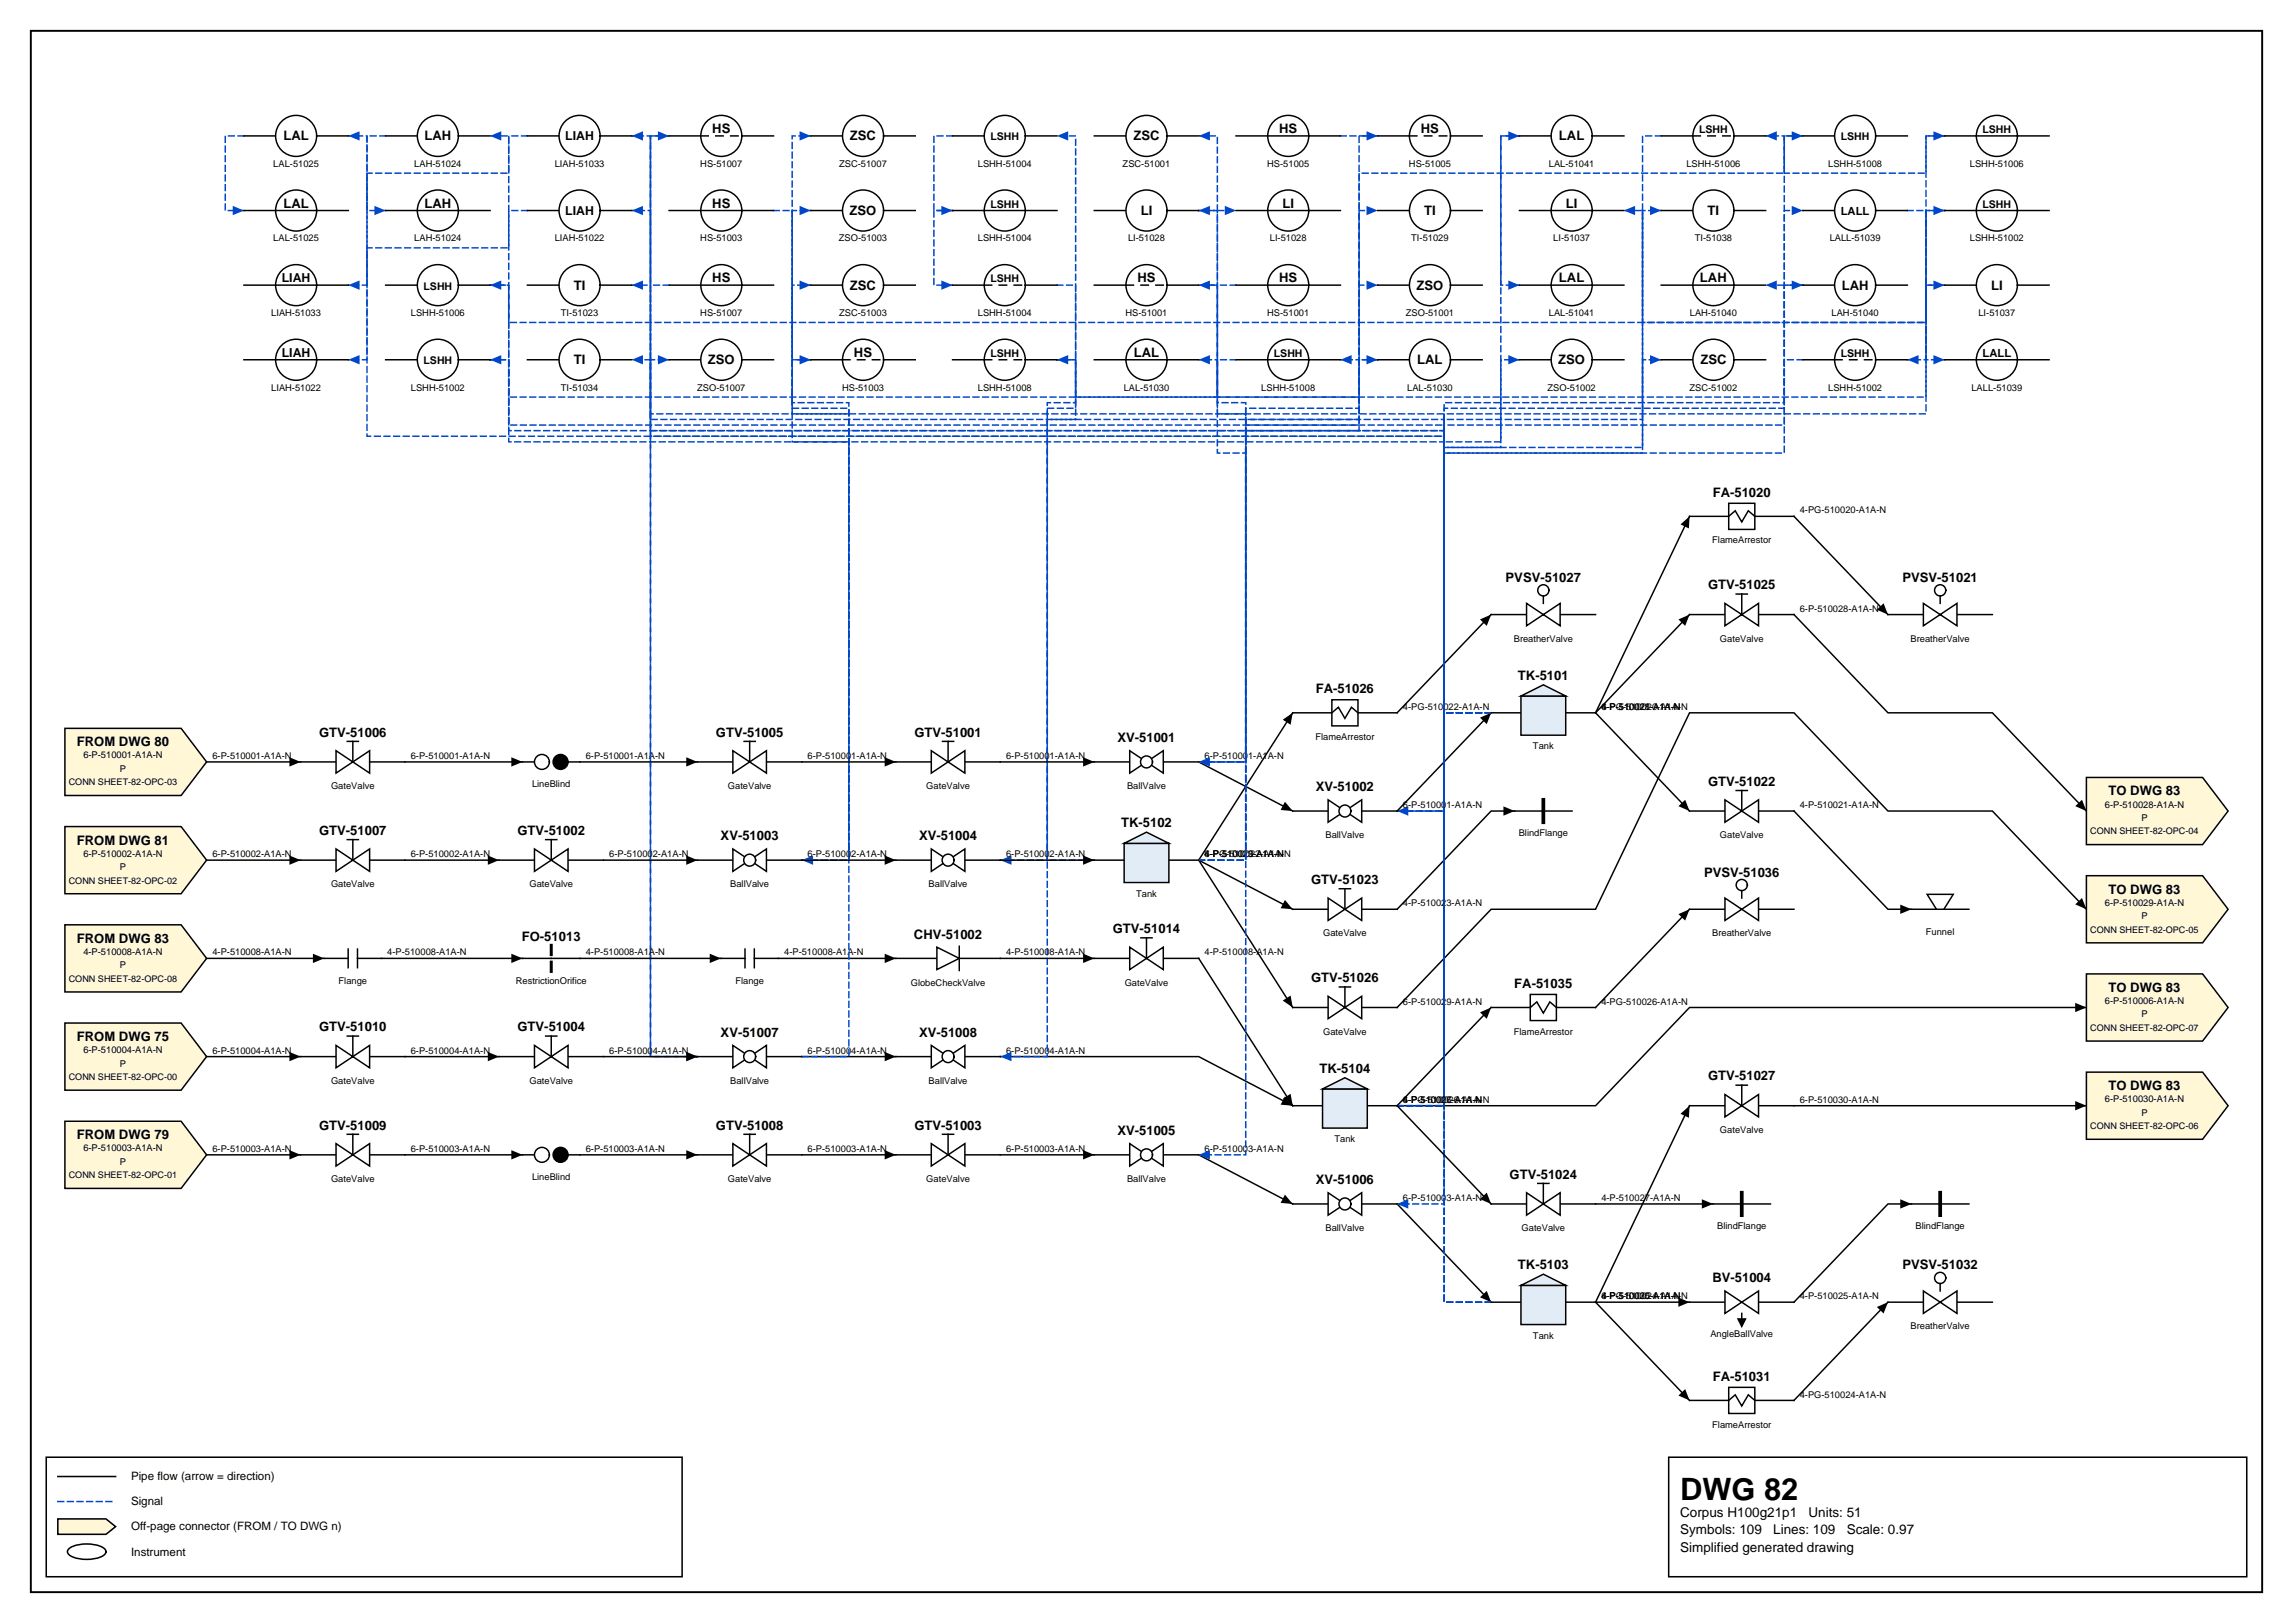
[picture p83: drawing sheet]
<svg xmlns="http://www.w3.org/2000/svg" width="420mm" height="297mm" viewBox="0 0 420 297" stroke-linecap="round" stroke-linejoin="round" font-family="sans-serif">
<defs><g id="words">
<text font-size="5.6" x="307.6" y="274.5">DWG 82</text>
<g font-size="2.5">
<text x="307.6" y="277.6">Corpus H100g21p1</text>
<text x="307.6" y="280.8">Symbols: 109</text>
<text x="324.6" y="280.8">Lines: 109</text>
<text x="331.1" y="277.6">Units: 51</text>
<text x="338.1" y="280.8">Scale: 0.97</text>
<text x="307.6" y="284">Simplified generated drawing</text>
</g>
<g font-size="2.4">
<text x="51.9" y="25.7">LAL</text>
<text x="77.7" y="25.7">LAH</text>
<text x="130.4" y="24.4">HS</text>
<text x="155.6" y="25.7">ZSC</text>
<text x="207.5" y="25.7">ZSC</text>
<text x="234.2" y="24.4">HS</text>
<text x="260.1" y="24.4">HS</text>
<text x="285.4" y="25.7">LAL</text>
<text x="51.9" y="38">LAL</text>
<text x="77.7" y="38">LAH</text>
<text x="130.4" y="38">HS</text>
<text x="155.6" y="39.4">ZSO</text>
<text x="208.8" y="39.4">LI</text>
<text x="234.8" y="38">LI</text>
<text x="260.7" y="39.4">TI</text>
<text x="286.7" y="38">LI</text>
<text x="312.6" y="39.4">TI</text>
<text x="105.1" y="53">TI</text>
<text x="130.4" y="51.7">HS</text>
<text x="155.6" y="53">ZSC</text>
<text x="208.2" y="51.7">HS</text>
<text x="234.2" y="51.7">HS</text>
<text x="259.3" y="53">ZSO</text>
<text x="285.4" y="51.7">LAL</text>
<text x="311.2" y="51.7">LAH</text>
<text x="337.2" y="53">LAH</text>
<text x="364.5" y="53">LI</text>
<text x="156.3" y="65.3">HS</text>
<text x="207.6" y="65.3">LAL</text>
<text x="105.1" y="66.7">TI</text>
<text x="129.6" y="66.7">ZSO</text>
<text x="259.5" y="66.7">LAL</text>
<text x="285.3" y="66.7">ZSO</text>
<text x="311.3" y="66.7">ZSC</text>
<text x="313.6" y="90.9">FA-51020</text>
<text x="275.6" y="106.5">PVSV-51027</text>
<text x="312.7" y="107.9">GTV-51025</text>
<text x="348.3" y="106.5">PVSV-51021</text>
<text x="277.9" y="124.5">TK-5101</text>
<text x="240.9" y="126.9">FA-51026</text>
<text x="14.1" y="136.6">FROM DWG 80</text>
<text x="58.4" y="134.8">GTV-51006</text>
<text x="131.1" y="134.8">GTV-51005</text>
<text x="167.4" y="134.8">GTV-51001</text>
<text x="204.6" y="135.8">XV-51001</text>
<text x="312.7" y="143.8">GTV-51022</text>
<text x="240.9" y="144.8">XV-51002</text>
<text x="386" y="145.6">TO DWG 83</text>
<text x="14.1" y="154.6">FROM DWG 81</text>
<text x="58.4" y="152.8">GTV-51007</text>
<text x="94.7" y="152.8">GTV-51002</text>
<text x="131.9" y="153.8">XV-51003</text>
<text x="168.3" y="153.8">XV-51004</text>
<text x="205.3" y="151.4">TK-5102</text>
<text x="240.1" y="161.8">GTV-51023</text>
<text x="312" y="160.4">PVSV-51036</text>
<text x="386" y="163.6">TO DWG 83</text>
<text x="14.1" y="172.6">FROM DWG 83</text>
<text x="95.5" y="172.1">FO-51013</text>
<text x="167.3" y="171.8">CHV-51002</text>
<text x="203.7" y="170.8">GTV-51014</text>
<text x="240.1" y="179.8">GTV-51026</text>
<text x="277.2" y="180.8">FA-51035</text>
<text x="386" y="181.5">TO DWG 83</text>
<text x="14.1" y="190.5">FROM DWG 75</text>
<text x="58.4" y="188.8">GTV-51010</text>
<text x="94.7" y="188.8">GTV-51004</text>
<text x="131.9" y="189.8">XV-51007</text>
<text x="168.3" y="189.8">XV-51008</text>
<text x="241.6" y="196.4">TK-5104</text>
<text x="312.7" y="197.7">GTV-51027</text>
<text x="386" y="199.5">TO DWG 83</text>
<text x="14.1" y="208.5">FROM DWG 79</text>
<text x="58.4" y="206.7">GTV-51009</text>
<text x="131.1" y="206.7">GTV-51008</text>
<text x="167.4" y="206.7">GTV-51003</text>
<text x="204.6" y="207.8">XV-51005</text>
<text x="276.4" y="215.7">GTV-51024</text>
<text x="240.9" y="216.7">XV-51006</text>
<text x="277.9" y="232.3">TK-5103</text>
<text x="348.3" y="232.3">PVSV-51032</text>
<text x="313.5" y="234.7">BV-51004</text>
<text x="313.6" y="252.7">FA-51031</text>
</g>
<g font-size="2.3">
<text x="103.5" y="25.7">LIAH</text>
<text x="103.5" y="39.4">LIAH</text>
<text x="51.6" y="51.7">LIAH</text>
<text x="51.6" y="65.3">LIAH</text>
</g>
<g font-size="2.1">
<text x="337" y="39.4">LALL</text>
<text x="363" y="65.3">LALL</text>
<text x="24" y="270.9">Pipe flow (arrow = direction)</text>
<text x="24" y="275.5">Signal</text>
<text x="24" y="280.1">Off-page connector (FROM / TO DWG n)</text>
<text x="24" y="284.7">Instrument</text>
</g>
<g font-size="1.9">
<text x="181.3" y="25.7">LSHH</text>
<text x="311.1" y="24.4">LSHH</text>
<text x="337" y="25.7">LSHH</text>
<text x="363" y="24.4">LSHH</text>
<text x="181.3" y="38">LSHH</text>
<text x="363" y="38">LSHH</text>
<text x="77.5" y="53">LSHH</text>
<text x="181.3" y="51.7">LSHH</text>
<text x="181.3" y="65.3">LSHH</text>
<text x="233.2" y="65.3">LSHH</text>
<text x="337" y="65.3">LSHH</text>
<text x="77.5" y="66.7">LSHH</text>
</g>
<g font-size="1.7">
<text x="50" y="30.5">LAL-51025</text>
<text x="75.8" y="30.5">LAH-51024</text>
<text x="101.6" y="30.5">LIAH-51033</text>
<text x="128.2" y="30.5">HS-51007</text>
<text x="153.6" y="30.5">ZSC-51007</text>
<text x="179" y="30.5">LSHH-51004</text>
<text x="205.5" y="30.5">ZSC-51001</text>
<text x="232" y="30.5">HS-51005</text>
<text x="258" y="30.5">HS-51005</text>
<text x="283.6" y="30.5">LAL-51041</text>
<text x="308.8" y="30.5">LSHH-51006</text>
<text x="334.7" y="30.5">LSHH-51008</text>
<text x="360.7" y="30.5">LSHH-51006</text>
<text x="50" y="44.2">LAL-51025</text>
<text x="75.8" y="44.2">LAH-51024</text>
<text x="101.6" y="44.2">LIAH-51022</text>
<text x="128.2" y="44.2">HS-51003</text>
<text x="153.6" y="44.2">ZSO-51003</text>
<text x="179" y="44.2">LSHH-51004</text>
<text x="206.5" y="44.2">LI-51028</text>
<text x="232.5" y="44.2">LI-51028</text>
<text x="258.4" y="44.2">TI-51029</text>
<text x="284.4" y="44.2">LI-51037</text>
<text x="310.3" y="44.2">TI-51038</text>
<text x="335" y="44.2">LALL-51039</text>
<text x="360.7" y="44.2">LSHH-51002</text>
<text x="49.7" y="57.8">LIAH-51033</text>
<text x="75.2" y="57.8">LSHH-51006</text>
<text x="102.7" y="57.8">TI-51023</text>
<text x="128.2" y="57.8">HS-51007</text>
<text x="153.6" y="57.8">ZSC-51003</text>
<text x="179" y="57.8">LSHH-51004</text>
<text x="206.1" y="57.8">HS-51001</text>
<text x="232" y="57.8">HS-51001</text>
<text x="257.4" y="57.8">ZSO-51001</text>
<text x="283.6" y="57.8">LAL-51041</text>
<text x="309.4" y="57.8">LAH-51040</text>
<text x="335.3" y="57.8">LAH-51040</text>
<text x="362.2" y="57.8">LI-51037</text>
<text x="49.7" y="71.5">LIAH-51022</text>
<text x="75.2" y="71.5">LSHH-51002</text>
<text x="102.7" y="71.5">TI-51034</text>
<text x="127.6" y="71.5">ZSO-51007</text>
<text x="154.2" y="71.5">HS-51003</text>
<text x="179" y="71.5">LSHH-51008</text>
<text x="205.7" y="71.5">LAL-51030</text>
<text x="230.9" y="71.5">LSHH-51008</text>
<text x="257.6" y="71.5">LAL-51030</text>
<text x="283.3" y="71.5">ZSO-51002</text>
<text x="309.3" y="71.5">ZSC-51002</text>
<text x="334.7" y="71.5">LSHH-51002</text>
<text x="360.9" y="71.5">LALL-51039</text>
<text x="329.5" y="94">4-PG-510020-A1A-N</text>
<text x="313.5" y="99.5">FlameArrestor</text>
<text x="329.5" y="112">6-P-510028-A1A-N</text>
<text x="277.1" y="117.4">BreatherValve</text>
<text x="314.9" y="117.4">GateValve</text>
<text x="349.8" y="117.4">BreatherValve</text>
<text x="256.8" y="129.9">4-PG-510022-A1A-N</text>
<text x="293.2" y="129.9">4-P-510021-A1A-N</text>
<text x="293.2" y="129.9">6-P-510028-A1A-N</text>
<text x="293.2" y="129.9">4-PG-510020-A1A-N</text>
<text x="240.8" y="135.4">FlameArrestor</text>
<text x="280.7" y="137.1">Tank</text>
<text x="12.6" y="143.7">CONN SHEET-82-OPC-03</text>
<text x="15.3" y="138.8">6-P-510001-A1A-N</text>
<text x="21.9" y="141.3">P</text>
<text x="38.9" y="138.9">6-P-510001-A1A-N</text>
<text x="75.2" y="138.9">6-P-510001-A1A-N</text>
<text x="107.2" y="138.9">6-P-510001-A1A-N</text>
<text x="147.9" y="138.9">6-P-510001-A1A-N</text>
<text x="184.2" y="138.9">6-P-510001-A1A-N</text>
<text x="220.5" y="138.9">6-P-510001-A1A-N</text>
<text x="60.6" y="144.4">GateValve</text>
<text x="97.4" y="144.1">LineBlind</text>
<text x="133.3" y="144.4">GateValve</text>
<text x="169.6" y="144.4">GateValve</text>
<text x="206.3" y="144.4">BallValve</text>
<text x="256.8" y="147.9">6-P-510001-A1A-N</text>
<text x="329.5" y="147.9">4-P-510021-A1A-N</text>
<text x="385.4" y="147.8">6-P-510028-A1A-N</text>
<text x="242.7" y="153.4">BallValve</text>
<text x="278" y="153.1">BlindFlange</text>
<text x="314.9" y="153.4">GateValve</text>
<text x="382.7" y="152.7">CONN SHEET-82-OPC-04</text>
<text x="392" y="150.3">P</text>
<text x="12.6" y="161.7">CONN SHEET-82-OPC-02</text>
<text x="15.3" y="156.8">6-P-510002-A1A-N</text>
<text x="21.9" y="159.3">P</text>
<text x="38.9" y="156.9">6-P-510002-A1A-N</text>
<text x="75.2" y="156.9">6-P-510002-A1A-N</text>
<text x="111.5" y="156.9">6-P-510002-A1A-N</text>
<text x="147.9" y="156.9">6-P-510002-A1A-N</text>
<text x="184.2" y="156.9">6-P-510002-A1A-N</text>
<text x="220.5" y="156.9">4-PG-510022-A1A-N</text>
<text x="220.5" y="156.9">4-P-510023-A1A-N</text>
<text x="220.5" y="156.9">6-P-510029-A1A-N</text>
<text x="60.6" y="162.4">GateValve</text>
<text x="96.9" y="162.4">GateValve</text>
<text x="133.7" y="162.4">BallValve</text>
<text x="170" y="162.4">BallValve</text>
<text x="208" y="164.1">Tank</text>
<text x="256.8" y="165.9">4-P-510023-A1A-N</text>
<text x="385.4" y="165.8">6-P-510029-A1A-N</text>
<text x="242.2" y="171.4">GateValve</text>
<text x="313.5" y="171.4">BreatherValve</text>
<text x="352.6" y="171">Funnel</text>
<text x="382.7" y="170.7">CONN SHEET-82-OPC-05</text>
<text x="392" y="168.2">P</text>
<text x="12.6" y="179.7">CONN SHEET-82-OPC-08</text>
<text x="15.3" y="174.8">4-P-510008-A1A-N</text>
<text x="21.9" y="177.2">P</text>
<text x="38.9" y="174.9">4-P-510008-A1A-N</text>
<text x="70.9" y="174.9">4-P-510008-A1A-N</text>
<text x="107.2" y="174.9">4-P-510008-A1A-N</text>
<text x="143.6" y="174.9">4-P-510008-A1A-N</text>
<text x="184.2" y="174.9">4-P-510008-A1A-N</text>
<text x="220.5" y="174.9">4-P-510008-A1A-N</text>
<text x="62" y="180">Flange</text>
<text x="94.4" y="180">RestrictionOrifice</text>
<text x="134.6" y="180">Flange</text>
<text x="166.7" y="180.4">GlobeCheckValve</text>
<text x="205.9" y="180.4">GateValve</text>
<text x="256.8" y="183.9">6-P-510029-A1A-N</text>
<text x="293.2" y="183.9">4-PG-510026-A1A-N</text>
<text x="385.4" y="183.8">6-P-510006-A1A-N</text>
<text x="242.2" y="189.4">GateValve</text>
<text x="277.1" y="189.4">FlameArrestor</text>
<text x="382.7" y="188.7">CONN SHEET-82-OPC-07</text>
<text x="392" y="186.2">P</text>
<text x="12.6" y="197.7">CONN SHEET-82-OPC-00</text>
<text x="15.3" y="192.7">6-P-510004-A1A-N</text>
<text x="21.9" y="195.2">P</text>
<text x="38.9" y="192.8">6-P-510004-A1A-N</text>
<text x="75.2" y="192.8">6-P-510004-A1A-N</text>
<text x="111.5" y="192.8">6-P-510004-A1A-N</text>
<text x="147.9" y="192.8">6-P-510004-A1A-N</text>
<text x="184.2" y="192.8">6-P-510004-A1A-N</text>
<text x="60.6" y="198.3">GateValve</text>
<text x="96.9" y="198.3">GateValve</text>
<text x="133.7" y="198.3">BallValve</text>
<text x="170" y="198.3">BallValve</text>
<text x="256.8" y="201.8">6-P-510006-A1A-N</text>
<text x="256.8" y="201.8">4-PG-510026-A1A-N</text>
<text x="256.8" y="201.8">4-P-510027-A1A-N</text>
<text x="329.5" y="201.8">6-P-510030-A1A-N</text>
<text x="385.4" y="201.7">6-P-510030-A1A-N</text>
<text x="244.3" y="209">Tank</text>
<text x="314.9" y="207.3">GateValve</text>
<text x="382.7" y="206.7">CONN SHEET-82-OPC-06</text>
<text x="392" y="204.2">P</text>
<text x="12.6" y="215.6">CONN SHEET-82-OPC-01</text>
<text x="15.3" y="210.7">6-P-510003-A1A-N</text>
<text x="21.9" y="213.2">P</text>
<text x="38.9" y="210.8">6-P-510003-A1A-N</text>
<text x="75.2" y="210.8">6-P-510003-A1A-N</text>
<text x="97.4" y="216">LineBlind</text>
<text x="107.2" y="210.8">6-P-510003-A1A-N</text>
<text x="147.9" y="210.8">6-P-510003-A1A-N</text>
<text x="184.2" y="210.8">6-P-510003-A1A-N</text>
<text x="220.5" y="210.8">6-P-510003-A1A-N</text>
<text x="60.6" y="216.3">GateValve</text>
<text x="133.3" y="216.3">GateValve</text>
<text x="169.6" y="216.3">GateValve</text>
<text x="206.3" y="216.3">BallValve</text>
<text x="256.8" y="219.8">6-P-510003-A1A-N</text>
<text x="293.2" y="219.8">4-P-510027-A1A-N</text>
<text x="242.7" y="225.3">BallValve</text>
<text x="278.6" y="225.3">GateValve</text>
<text x="314.4" y="225">BlindFlange</text>
<text x="350.7" y="225">BlindFlange</text>
<text x="293.2" y="237.8">6-P-510030-A1A-N</text>
<text x="293.2" y="237.8">4-P-510025-A1A-N</text>
<text x="293.2" y="237.8">4-PG-510024-A1A-N</text>
<text x="329.5" y="237.8">4-P-510025-A1A-N</text>
<text x="280.7" y="245">Tank</text>
<text x="313.1" y="244.7">AngleBallValve</text>
<text x="349.8" y="243.3">BreatherValve</text>
<text x="329.5" y="255.8">4-PG-510024-A1A-N</text>
<text x="313.5" y="261.3">FlameArrestor</text>
</g>
</g></defs>
<path d="M5.6 5.6h408.6v285.8h-408.6z" fill="none" stroke="#000" stroke-width=".35"/>
<path d="M8.5 266.7h116.4v21.9h-116.4zM10.6 270.2h10.6M305.5 266.7h105.8v21.9h-105.8z" fill="none" stroke="#000" stroke-width=".28"/>
<path d="M10.6 274.8h10.6" fill="none" stroke="#0046c8" stroke-width=".28" stroke-dasharray="1.1 .7"/>
<path d="M10.6 278h8.8l1.8 1.4-1.8 1.4h-8.8z" fill="#fff7d6" stroke="#000" stroke-width=".28"/>
<path d="M12.7 283.4a6.7 6.7 0 0 1 6.3 0 .72 .72 0 0 1 0 1.2 6.7 6.7 0 0 1-6.3 0 .72 .72 0 0 1 0-1.2z" fill="none" stroke="#000" stroke-width=".28"/>
<path d="M219.5 139.4h8.6v-65.7h-5.2v-48.8h-3.4" fill="none" stroke="#0046c8" stroke-width=".27" stroke-dasharray="1.1 .7"/>
<path d="M219.5 24.9l2-.9v1.7z" fill="#0046c8"/>
<path d="M219.5 139.4l17.2 9" fill="none" stroke="#000" stroke-width=".27"/>
<path d="M235.2 146.7l1.5 1.7-2.2-.2z" fill="#000"/>
<path d="M219.5 139.4h8.6v-64.7h20.7v-22.5h3.4" fill="none" stroke="#0046c8" stroke-width=".27" stroke-dasharray="1.1 .7"/>
<path d="M250.2 51.3l2 .9-2 .8z" fill="#0046c8"/>
<path d="M236.7 130.5l-17.2 26.9" fill="none" stroke="#000" stroke-width=".27"/>
<path d="M234.8 131.7l1.9-1.2-.4 2.1z" fill="#000"/>
<path d="M219.5 157.4h8.6v-81.7h-5.2v-37.2h-3.4" fill="none" stroke="#0046c8" stroke-width=".27" stroke-dasharray="1.1 .7"/>
<path d="M219.5 38.5l2-.8v1.7z" fill="#0046c8"/>
<path d="M200.3 157.4h-8.6v-80.6h5.2v-51.9h-3.4" fill="none" stroke="#0046c8" stroke-width=".27" stroke-dasharray="1.1 .7"/>
<path d="M193.5 24.9l2.1-.9v1.7z" fill="#0046c8"/>
<path d="M236.7 166.4l-17.2-9 17.2 27" fill="none" stroke="#000" stroke-width=".27"/>
<path d="M235.2 164.7l1.5 1.7-2.2-.2zM234.8 183.1l1.5-.9 .4 2.2z" fill="#000"/>
<path d="M219.5 157.4h8.6v-79.6h20.7v-12h3.4" fill="none" stroke="#0046c8" stroke-width=".27" stroke-dasharray="1.1 .7"/>
<path d="M250.2 65l2 .8-2 .9z" fill="#0046c8"/>
<path d="M219.5 157.4h8.6v-78.6h20.7v-40.3h3.4" fill="none" stroke="#0046c8" stroke-width=".27" stroke-dasharray="1.1 .7"/>
<path d="M250.2 37.7l2 .8-2 .9z" fill="#0046c8"/>
<path d="M37.8 139.4h17.2M74.2 139.4h21.5M37.8 157.4h17.2M219.5 211.4l17.2 8.9M255.8 220.3l17.2 18" fill="none" stroke="#000" stroke-width=".27"/>
<path d="M53 138.6l2 .8-2 .9zM93.6 138.6l2.1 .8-2.1 .9zM53 156.6l2 .8-2 .9zM235.2 218.6l1.5 1.7-2.2-.1zM271 237.4l1.2-1.1 .8 2z" fill="#000"/>
<path d="M356 38.5h-3.4v27.3h-3.4" fill="none" stroke="#0046c8" stroke-width=".27" stroke-dasharray="1.1 .7"/>
<path d="M349.2 65.8l2.1-.8v1.7z" fill="#0046c8"/>
<path d="M142.5 175.4h21.5" fill="none" stroke="#000" stroke-width=".27"/>
<path d="M162 174.5l2 .9-2 .9z" fill="#000"/>
<path d="M127.7 193.4h-8.6v-127.6h3.4" fill="none" stroke="#0046c8" stroke-width=".27" stroke-dasharray="1.1 .7"/>
<path d="M120.5 65l2 .8-2 .9z" fill="#0046c8"/>
<path d="M146.8 193.4h17.2" fill="none" stroke="#000" stroke-width=".27"/>
<path d="M162 192.5l2 .9-2 .8z" fill="#000"/>
<path d="M146.8 193.4h8.6v-112.5h-10.4v-56h3.4" fill="none" stroke="#0046c8" stroke-width=".27" stroke-dasharray="1.1 .7"/>
<path d="M146.4 24l2 .9-2 .8z" fill="#0046c8"/>
<path d="M122.5 52.2h-3.4v-27.3h3.4" fill="none" stroke="#0046c8" stroke-width=".27" stroke-dasharray="1.1 .7"/>
<path d="M120.5 24l2 .9-2 .8z" fill="#0046c8"/>
<path d="M183.1 211.4h17.2" fill="none" stroke="#000" stroke-width=".27"/>
<path d="M198.3 210.5l2 .9-2 .8z" fill="#000"/>
<path d="M278.2 24.9h-3.4v27.3h3.4" fill="none" stroke="#0046c8" stroke-width=".27" stroke-dasharray="1.1 .7"/>
<path d="M276.1 51.3l2.1 .9-2.1 .8z" fill="#0046c8"/>
<path d="M183.1 193.4h36.4l17.2 9" fill="none" stroke="#000" stroke-width=".27"/>
<path d="M235.2 200.7l1.5 1.7-2.2-.2z" fill="#000"/>
<path d="M141.6 38.5h3.4v27.3h3.4" fill="none" stroke="#0046c8" stroke-width=".27" stroke-dasharray="1.1 .7"/>
<path d="M146.4 65l2 .8-2 .9z" fill="#0046c8"/>
<path d="M106.2 139.4h21.5" fill="none" stroke="#000" stroke-width=".27"/>
<path d="M125.6 138.6l2.1 .8-2.1 .9z" fill="#000"/>
<path d="M356 24.9h-3.4v6.8h-25.9v-6.8h-3.4" fill="none" stroke="#0046c8" stroke-width=".27" stroke-dasharray="1.1 .7"/>
<path d="M323.3 24.9l2-.9v1.7z" fill="#0046c8"/>
<path d="M328.4 202.4h53.6" fill="none" stroke="#000" stroke-width=".27"/>
<path d="M379.9 201.5l2.1 .9-2.1 .8z" fill="#000"/>
<path d="M122.5 24.9h-3.4v168.5h8.6" fill="none" stroke="#0046c8" stroke-width=".27" stroke-dasharray="1.1 .7"/>
<path d="M125.6 192.5l2.1 .9-2.1 .8z" fill="#0046c8"/>
<path d="M69.9 175.4h25.8M350 220.3h-4.3l-17.3 18" fill="none" stroke="#000" stroke-width=".27"/>
<path d="M93.6 174.5l2.1 .9-2.1 .9zM347.9 219.5l2.1 .8-2.1 .9z" fill="#000"/>
<path d="M219.5 52.2h3.4v30.7h5.2v56.5h-8.6" fill="none" stroke="#0046c8" stroke-width=".27" stroke-dasharray="1.1 .7"/>
<path d="M219.5 139.4l2-.8v1.7z" fill="#0046c8"/>
<path d="M110.5 193.4h17.2M106.2 211.4h21.5" fill="none" stroke="#000" stroke-width=".27"/>
<path d="M125.6 192.5l2.1 .9-2.1 .8zM125.6 210.5l2.1 .9-2.1 .8z" fill="#000"/>
<path d="M193.5 65.8h3.4v7.9h-5.2v119.7h-8.6" fill="none" stroke="#0046c8" stroke-width=".27" stroke-dasharray="1.1 .7"/>
<path d="M183.1 193.4l2.1-.9v1.7z" fill="#0046c8"/>
<path d="M96.6 38.5h-3.5v6.9h-25.9v20.4h-3.4" fill="none" stroke="#0046c8" stroke-width=".27" stroke-dasharray="1.1 .7"/>
<path d="M63.8 65.8l2-.8v1.7z" fill="#0046c8"/>
<path d="M96.6 24.9h-3.5v6.8h-25.9v20.5h-3.4" fill="none" stroke="#0046c8" stroke-width=".27" stroke-dasharray="1.1 .7"/>
<path d="M63.8 52.2l2-.9v1.7z" fill="#0046c8"/>
<path d="M273 112.5l-17.2 18M309.3 166.4l-17.2 18M146.8 211.4h17.2" fill="none" stroke="#000" stroke-width=".27"/>
<path d="M271 113.4l2-.9-.8 2.1zM307.3 167.3l2-.9-.8 2.1zM162 210.5l2 .9-2 .8z" fill="#000"/>
<path d="M193.5 52.2h3.4v22.5h-5.2v82.7h-8.6" fill="none" stroke="#0046c8" stroke-width=".27" stroke-dasharray="1.1 .7"/>
<path d="M183.1 157.4l2.1-.8v1.7z" fill="#0046c8"/>
<path d="M219.5 38.5h6.8" fill="none" stroke="#0046c8" stroke-width=".27" stroke-dasharray="1.1 .7"/>
<path d="M224.2 37.7l2.1 .8-2.1 .9z" fill="#0046c8"/>
<path d="M148.4 65.8h-3.4v9.9h10.4v81.7h-8.6" fill="none" stroke="#0046c8" stroke-width=".27" stroke-dasharray="1.1 .7"/>
<path d="M146.8 157.4l2.1-.8v1.7z" fill="#0046c8"/>
<path d="M89.7 65.8h3.4v6.9h259.5v-34.2h3.4" fill="none" stroke="#0046c8" stroke-width=".27" stroke-dasharray="1.1 .7"/>
<path d="M354 37.7l2 .8-2 .9z" fill="#0046c8"/>
<path d="M174.4 24.9h-3.4v13.6h3.4" fill="none" stroke="#0046c8" stroke-width=".27" stroke-dasharray="1.1 .7"/>
<path d="M172.3 37.7l2.1 .8-2.1 .9z" fill="#0046c8"/>
<path d="M328.4 148.4l17.3 18h4.3M106.2 175.4h25.8" fill="none" stroke="#000" stroke-width=".27"/>
<path d="M129.9 174.5l2.1 .9-2.1 .9zM347.9 165.6l2.1 .8-2.1 .9z" fill="#000"/>
<path d="M304.1 24.9h-3.4v51.9h-36.3v143.5h-8.6" fill="none" stroke="#0046c8" stroke-width=".27" stroke-dasharray="1.1 .7"/>
<path d="M255.8 220.3l2-.8v1.7z" fill="#0046c8"/>
<path d="M328.4 112.5l17.3 18h19.1l17.2 17.9M183.1 139.4h17.2M183.1 175.4h17.2" fill="none" stroke="#000" stroke-width=".27"/>
<path d="M198.3 138.6l2 .8-2 .9zM379.9 147.5l1.3-1.1 .8 2zM198.3 174.5l2 .9-2 .9z" fill="#000"/>
<path d="M330.1 65.8h-3.4v12h-62.3v70.6h-8.6" fill="none" stroke="#0046c8" stroke-width=".27" stroke-dasharray="1.1 .7"/>
<path d="M255.8 148.4l2-.8v1.7z" fill="#0046c8"/>
<path d="M110.5 157.4h17.2" fill="none" stroke="#000" stroke-width=".27"/>
<path d="M125.6 156.6l2.1 .8-2.1 .9z" fill="#000"/>
<path d="M174.4 38.5h-3.4v13.7h3.4" fill="none" stroke="#0046c8" stroke-width=".27" stroke-dasharray="1.1 .7"/>
<path d="M172.3 51.3l2.1 .9-2.1 .8z" fill="#0046c8"/>
<path d="M89.7 52.2h3.4v6.8h259.5v-34.1h3.4" fill="none" stroke="#0046c8" stroke-width=".27" stroke-dasharray="1.1 .7"/>
<path d="M354 24l2 .9-2 .8z" fill="#0046c8"/>
<path d="M273 238.3h-8.6v-159.5h-145.3v-13h-3.4" fill="none" stroke="#0046c8" stroke-width=".27" stroke-dasharray="1.1 .7"/>
<path d="M115.7 65.8l2-.8v1.7z" fill="#0046c8"/>
<path d="M309.3 202.4l-17.2 35.9h17.2" fill="none" stroke="#000" stroke-width=".27"/>
<path d="M307.7 203.8l1.6-1.4-.1 2.2zM307.3 237.5l2 .8-2 .9z" fill="#000"/>
<path d="M273 238.3h-8.6v-158.5h-145.3v-54.9h-3.4" fill="none" stroke="#0046c8" stroke-width=".27" stroke-dasharray="1.1 .7"/>
<path d="M115.7 24.9l2-.9v1.7z" fill="#0046c8"/>
<path d="M273 238.3h-8.6v-157.4h-171.3v-28.7h-3.4" fill="none" stroke="#0046c8" stroke-width=".27" stroke-dasharray="1.1 .7"/>
<path d="M89.7 52.2l2.1-.9v1.7z" fill="#0046c8"/>
<path d="M292.1 238.3l17.2 18" fill="none" stroke="#000" stroke-width=".27"/>
<path d="M307.3 255.4l1.2-1.2 .8 2.1z" fill="#000"/>
<path d="M330.1 52.2h-6.8" fill="none" stroke="#0046c8" stroke-width=".27" stroke-dasharray="1.1 .7"/>
<path d="M323.3 52.2l2-.9v1.7z" fill="#0046c8"/>
<path d="M255.8 148.4h8.6v-66.5h10.4v-16.1h3.4" fill="none" stroke="#0046c8" stroke-width=".27" stroke-dasharray="1.1 .7"/>
<path d="M276.1 65l2.1 .8-2.1 .9z" fill="#0046c8"/>
<path d="M255.8 148.4h8.6v-65.5h36.3v-17.1h3.4" fill="none" stroke="#0046c8" stroke-width=".27" stroke-dasharray="1.1 .7"/>
<path d="M302.1 65l2 .8-2 .9z" fill="#0046c8"/>
<path d="M273 130.5l-17.2 17.9M277.3 148.4h-4.3l-17.2 18" fill="none" stroke="#000" stroke-width=".27"/>
<path d="M271 131.3l2-.8-.8 2zM275.3 147.6l2 .8-2 .9z" fill="#000"/>
<path d="M146.8 157.4h8.6v-83.7h-10.4v-21.5h3.4" fill="none" stroke="#0046c8" stroke-width=".27" stroke-dasharray="1.1 .7"/>
<path d="M146.4 51.3l2 .9-2 .8z" fill="#0046c8"/>
<path d="M146.8 157.4h8.6v-82.7h-10.4v-36.2h3.4" fill="none" stroke="#0046c8" stroke-width=".27" stroke-dasharray="1.1 .7"/>
<path d="M146.4 37.7l2 .8-2 .9z" fill="#0046c8"/>
<path d="M146.8 157.4h17.2" fill="none" stroke="#000" stroke-width=".27"/>
<path d="M162 156.6l2 .8-2 .9z" fill="#000"/>
<path d="M70.6 24.9h-3.4v13.6h3.4" fill="none" stroke="#0046c8" stroke-width=".27" stroke-dasharray="1.1 .7"/>
<path d="M68.6 37.7l2 .8-2 .9z" fill="#0046c8"/>
<path d="M349.2 38.5h3.4v27.3h3.4" fill="none" stroke="#0046c8" stroke-width=".27" stroke-dasharray="1.1 .7"/>
<path d="M354 65l2 .8-2 .9z" fill="#0046c8"/>
<path d="M226.3 65.8h-3.4v6.9h-26v-6.9h-3.4" fill="none" stroke="#0046c8" stroke-width=".27" stroke-dasharray="1.1 .7"/>
<path d="M193.5 65.8l2.1-.8v1.7z" fill="#0046c8"/>
<path d="M74.2 211.4h21.5" fill="none" stroke="#000" stroke-width=".27"/>
<path d="M93.6 210.5l2.1 .9-2.1 .8z" fill="#000"/>
<path d="M226.3 52.2h-6.8" fill="none" stroke="#0046c8" stroke-width=".27" stroke-dasharray="1.1 .7"/>
<path d="M219.5 52.2l2-.9v1.7z" fill="#0046c8"/>
<path d="M219.5 175.4l17.2 27M382 166.4l-17.2-18h-19.1l-17.3-17.9h-19.1l-17.2 35.9h-19.1l-17.2 18M345.7 238.3l-17.3 18" fill="none" stroke="#000" stroke-width=".27"/>
<path d="M379.9 165.5l1.3-1.2 .8 2.1zM234.8 201.1l1.5-.9 .4 2.2zM343.6 239.2l2.1-.9-.8 2.1z" fill="#000"/>
<path d="M273 130.5h-8.6v-54.8h-145.3v-23.5h-3.4" fill="none" stroke="#0046c8" stroke-width=".27" stroke-dasharray="1.1 .7"/>
<path d="M115.7 52.2l2-.9v1.7z" fill="#0046c8"/>
<path d="M273 130.5h-8.6v-53.7h-145.3v-38.3h-3.4" fill="none" stroke="#0046c8" stroke-width=".27" stroke-dasharray="1.1 .7"/>
<path d="M115.7 38.5l2-.8v1.7z" fill="#0046c8"/>
<path d="M273 130.5h-8.6v-52.7h-171.3v-12h-3.4" fill="none" stroke="#0046c8" stroke-width=".27" stroke-dasharray="1.1 .7"/>
<path d="M89.7 65.8l2.1-.8v1.7z" fill="#0046c8"/>
<path d="M309.3 112.5l-17.2 18 17.2 17.9" fill="none" stroke="#000" stroke-width=".27"/>
<path d="M307.3 113.4l2-.9-.8 2.1zM307.3 147.5l1.2-1.1 .8 2z" fill="#000"/>
<path d="M273 130.5h-8.6v-51.7h-171.3v-53.9h-3.4" fill="none" stroke="#0046c8" stroke-width=".27" stroke-dasharray="1.1 .7"/>
<path d="M89.7 24.9l2.1-.9v1.7z" fill="#0046c8"/>
<path d="M273 130.5h-8.6v-50.7h-197.2v-54.9h-3.4" fill="none" stroke="#0046c8" stroke-width=".27" stroke-dasharray="1.1 .7"/>
<path d="M63.8 24.9l2-.9v1.7z" fill="#0046c8"/>
<path d="M309.3 94.5l-17.2 36" fill="none" stroke="#000" stroke-width=".27"/>
<path d="M307.7 96l1.6-1.5-.1 2.2z" fill="#000"/>
<path d="M330.1 24.9h-3.4v6.8h-77.9v34.1h-3.4" fill="none" stroke="#0046c8" stroke-width=".27" stroke-dasharray="1.1 .7"/>
<path d="M245.4 65.8l2.1-.8v1.7z" fill="#0046c8"/>
<path d="M74.2 157.4h17.2M37.8 175.4h21.5" fill="none" stroke="#000" stroke-width=".27"/>
<path d="M89.3 156.6l2.1 .8-2.1 .9zM57.3 174.5l2 .9-2 .9z" fill="#000"/>
<path d="M245.4 24.9h6.8" fill="none" stroke="#0046c8" stroke-width=".27" stroke-dasharray="1.1 .7"/>
<path d="M250.2 24l2 .9-2 .8z" fill="#0046c8"/>
<path d="M252.2 65.8h-3.4v6.9h-25.9v-6.9h-3.4" fill="none" stroke="#0046c8" stroke-width=".27" stroke-dasharray="1.1 .7"/>
<path d="M219.5 65.8l2-.8v1.7z" fill="#0046c8"/>
<path d="M44.7 24.9h-3.5v13.6h3.5" fill="none" stroke="#0046c8" stroke-width=".27" stroke-dasharray="1.1 .7"/>
<path d="M42.6 37.7l2.1 .8-2.1 .9z" fill="#0046c8"/>
<path d="M146.8 139.4h17.2M37.8 193.4h17.2M74.2 193.4h17.2M37.8 211.4h17.2" fill="none" stroke="#000" stroke-width=".27"/>
<path d="M162 138.6l2 .8-2 .9zM53 192.5l2 .9-2 .8zM89.3 192.5l2.1 .9-2.1 .8zM53 210.5l2 .9-2 .8z" fill="#000"/>
<path d="M356 52.2h-3.4v6.8h-51.9v-20.5h-3.4" fill="none" stroke="#0046c8" stroke-width=".27" stroke-dasharray="1.1 .7"/>
<path d="M297.3 38.5l2.1-.8v1.7z" fill="#0046c8"/>
<path d="M183.1 157.4h17.2M382 184.4h-72.7l-17.2 18h-36.3" fill="none" stroke="#000" stroke-width=".27"/>
<path d="M198.3 156.6l2 .8-2 .9zM379.9 183.5l2.1 .9-2.1 .8z" fill="#000"/>
<path d="M255.8 202.4h8.6v-121.5h10.4v-56h3.4" fill="none" stroke="#0046c8" stroke-width=".27" stroke-dasharray="1.1 .7"/>
<path d="M276.1 24l2.1 .9-2.1 .8z" fill="#0046c8"/>
<path d="M273 184.4l-17.2 18" fill="none" stroke="#000" stroke-width=".27"/>
<path d="M271 185.3l2-.9-.8 2.1z" fill="#000"/>
<path d="M255.8 202.4h8.6v-120.5h36.3v-43.4h3.4" fill="none" stroke="#0046c8" stroke-width=".27" stroke-dasharray="1.1 .7"/>
<path d="M302.1 37.7l2 .8-2 .9z" fill="#0046c8"/>
<path d="M255.8 202.4h8.6v-119.5h62.3v-30.7h3.4" fill="none" stroke="#0046c8" stroke-width=".27" stroke-dasharray="1.1 .7"/>
<path d="M328 51.3l2.1 .9-2.1 .8z" fill="#0046c8"/>
<path d="M255.8 202.4h8.6v-128.7h62.3v-35.2h3.4" fill="none" stroke="#0046c8" stroke-width=".27" stroke-dasharray="1.1 .7"/>
<path d="M328 37.7l2.1 .8-2.1 .9z" fill="#0046c8"/>
<path d="M255.8 202.4h8.6v-127.7h62.3v-49.8h3.4" fill="none" stroke="#0046c8" stroke-width=".27" stroke-dasharray="1.1 .7"/>
<path d="M328 24l2.1 .9-2.1 .8z" fill="#0046c8"/>
<path d="M255.8 202.4h8.6v-126.7h88.2v-23.5h3.4" fill="none" stroke="#0046c8" stroke-width=".27" stroke-dasharray="1.1 .7"/>
<path d="M354 51.3l2 .9-2 .8z" fill="#0046c8"/>
<path d="M255.8 202.4l17.2 17.9" fill="none" stroke="#000" stroke-width=".27"/>
<path d="M271 219.5l1.2-1.2 .8 2z" fill="#000"/>
<path d="M252.2 24.9h-3.4v51.9h-20.7v134.6h-8.6" fill="none" stroke="#0046c8" stroke-width=".27" stroke-dasharray="1.1 .7"/>
<path d="M219.5 211.4l2-.9v1.7z" fill="#0046c8"/>
<path d="M96.6 65.8h5.8M109.9 65.8h5.8M328.4 94.5l17.3 18M292.1 220.3h21.5" fill="none" stroke="#000" stroke-width=".27"/>
<path d="M343.6 111.6l1.3-1.2 .8 2.1zM311.6 219.5l2 .8-2 .9z" fill="#000"/>
<circle cx="106.1" cy="65.8" r="3.8" fill="#fff" stroke="#000" stroke-width=".27"/>
<path d="M200.3 139.4h6.5M213 139.4h6.5" fill="none" stroke="#000" stroke-width=".27"/>
<g fill="#fff" stroke="#000" stroke-width=".27">
<path d="M206.8 137.4l6.2 4.1v-4.1l-6.2 4.1z"/>
<circle cx="209.9" cy="139.4" r="1.09"/>
</g>
<path d="M200.3 157.4h5.5M214 157.4h5.5" fill="none" stroke="#000" stroke-width=".27"/>
<g fill="#e2ecf7" stroke="#000" stroke-width=".27">
<path d="M205.8 154.4h8.2v7.1h-8.2z"/>
<path d="M205.8 154.4l4.1-2.1 4.1 2.1z"/>
</g>
<path d="M278.2 65.8h5.8M291.5 65.8h5.8" fill="none" stroke="#000" stroke-width=".27"/>
<circle cx="287.7" cy="65.8" r="3.8" fill="#fff" stroke="#000" stroke-width=".27"/>
<path d="M200.3 211.4h6.5M213 211.4h6.5" fill="none" stroke="#000" stroke-width=".27"/>
<g fill="#fff" stroke="#000" stroke-width=".27">
<path d="M206.8 209.3l6.2 4.1v-4.1l-6.2 4.1z"/>
<circle cx="209.9" cy="211.4" r="1.09"/>
</g>
<path d="M122.5 65.8h5.8M135.8 65.8h5.8" fill="none" stroke="#000" stroke-width=".27"/>
<circle cx="132.1" cy="65.8" r="3.8" fill="#fff" stroke="#000" stroke-width=".27"/>
<g fill="#fff7d6" stroke="#000" stroke-width=".27">
<path d="M11.9 133.3h21.3l4.6 6.1-4.6 6.2h-21.3z"/>
<path d="M11.9 151.3h21.3l4.6 6.1-4.6 6.2h-21.3z"/>
</g>
<path d="M278.2 52.2h5.8M291.5 52.2h5.8" fill="none" stroke="#000" stroke-width=".27"/>
<circle cx="287.7" cy="52.2" r="3.8" fill="#fff" stroke="#000" stroke-width=".27"/>
<path d="M278.2 38.5h5.8M291.5 38.5h5.8M284 52.2h7.5" fill="none" stroke="#000" stroke-width=".27"/>
<circle cx="287.7" cy="38.5" r="3.8" fill="#fff" stroke="#000" stroke-width=".27"/>
<path d="M284 38.5h7.5M55 139.4h6.5M67.7 139.4h6.5" fill="none" stroke="#000" stroke-width=".27"/>
<path d="M61.5 137.4l6.2 4.1v-4.1l-6.2 4.1z" fill="#fff" stroke="#000" stroke-width=".27"/>
<path d="M63.6 135.7h2M64.6 135.7v3.7M236.7 220.3h6.5M249.3 220.3h6.5" fill="none" stroke="#000" stroke-width=".27"/>
<g fill="#fff" stroke="#000" stroke-width=".27">
<path d="M243.2 218.3l6.1 4.1v-4.1l-6.1 4.1z"/>
<circle cx="246.2" cy="220.3" r="1.09"/>
</g>
<path d="M382 178.2h21.3l4.6 6.2-4.6 6.1h-21.3z" fill="#fff7d6" stroke="#000" stroke-width=".27"/>
<path d="M356 38.5h5.8M369.3 38.5h5.8" fill="none" stroke="#000" stroke-width=".27"/>
<circle cx="365.6" cy="38.5" r="3.8" fill="#fff" stroke="#000" stroke-width=".27"/>
<path d="M361.8 38.5h7.5M96.6 52.2h5.8M109.9 52.2h5.8" fill="none" stroke="#000" stroke-width=".27"/>
<circle cx="106.1" cy="52.2" r="3.8" fill="#fff" stroke="#000" stroke-width=".27"/>
<path d="M132 175.4h4.4M136.4 173.7v3.4M138.1 175.4h4.4M138.1 173.7v3.4M127.7 193.4h6.5M140.3 193.4h6.5" fill="none" stroke="#000" stroke-width=".27"/>
<g fill="#fff" stroke="#000" stroke-width=".27">
<path d="M134.2 191.3l6.1 4.1v-4.1l-6.1 4.1z"/>
<circle cx="137.2" cy="193.4" r="1.09"/>
</g>
<path d="M200.3 65.8h5.8M213.7 65.8h5.8M277.3 148.4h10.5" fill="none" stroke="#000" stroke-width=".27"/>
<path d="M282.6 146.4v4.1" fill="none" stroke="#000" stroke-width=".68"/>
<circle cx="209.9" cy="65.8" r="3.8" fill="#fff" stroke="#000" stroke-width=".27"/>
<path d="M122.5 52.2h5.8M135.8 52.2h5.8M206.1 65.8h7.6" fill="none" stroke="#000" stroke-width=".27"/>
<circle cx="132.1" cy="52.2" r="3.8" fill="#fff" stroke="#000" stroke-width=".27"/>
<path d="M128.3 52.2h7.5M164 211.4h6.5M176.6 211.4h6.5" fill="none" stroke="#000" stroke-width=".27"/>
<path d="M170.5 209.3l6.1 4.1v-4.1l-6.1 4.1z" fill="#fff" stroke="#000" stroke-width=".27"/>
<path d="M278.2 24.9h5.8M291.5 24.9h5.8M172.6 207.6h2M173.6 207.6v3.8" fill="none" stroke="#000" stroke-width=".27"/>
<circle cx="287.7" cy="24.9" r="3.8" fill="#fff" stroke="#000" stroke-width=".27"/>
<path d="M164 193.4h6.5M176.6 193.4h6.5" fill="none" stroke="#000" stroke-width=".27"/>
<g fill="#fff" stroke="#000" stroke-width=".27">
<path d="M170.5 191.3l6.1 4.1v-4.1l-6.1 4.1z"/>
<circle cx="173.6" cy="193.4" r="1.09"/>
</g>
<path d="M122.5 38.5h5.8M135.8 38.5h5.8" fill="none" stroke="#000" stroke-width=".27"/>
<circle cx="132.1" cy="38.5" r="3.8" fill="#fff" stroke="#000" stroke-width=".27"/>
<path d="M128.3 38.5h7.5M95.7 139.4h2.1M104 139.4h2.2" fill="none" stroke="#000" stroke-width=".27"/>
<circle cx="99.2" cy="139.4" r="1.37" fill="#fff" stroke="#000" stroke-width=".27"/>
<circle cx="102.6" cy="139.4" r="1.37" fill="#000" stroke="#000" stroke-width=".27"/>
<path d="M356 24.9h5.8M369.3 24.9h5.8" fill="none" stroke="#000" stroke-width=".27"/>
<circle cx="365.6" cy="24.9" r="3.8" fill="#fff" stroke="#000" stroke-width=".27"/>
<path d="M361.8 24.9h7.5M304.1 65.8h5.8M317.5 65.8h5.8" fill="none" stroke="#000" stroke-width=".27"/>
<circle cx="313.7" cy="65.8" r="3.8" fill="#fff" stroke="#000" stroke-width=".27"/>
<path d="M309.3 202.4h6.5M322 202.4h6.4" fill="none" stroke="#000" stroke-width=".27"/>
<path d="M315.8 200.3l6.2 4.1v-4.1l-6.2 4.1z" fill="#fff" stroke="#000" stroke-width=".27"/>
<path d="M350 166.4h4.5M355.9 166.4h4.6M317.9 198.6h2M318.9 198.6v3.8" fill="none" stroke="#000" stroke-width=".27"/>
<path d="M352.8 163.7h4.8l-1.7 2.7h-1.4z" fill="#fff" stroke="#000" stroke-width=".27"/>
<path d="M122.5 24.9h5.8M135.8 24.9h5.8" fill="none" stroke="#000" stroke-width=".27"/>
<circle cx="132.1" cy="24.9" r="3.8" fill="#fff" stroke="#000" stroke-width=".27"/>
<path d="M128.3 24.9h1.4M131 24.9h1.4M133.8 24.9h1.3M345.7 238.3h6.4M358.3 238.3h6.5" fill="none" stroke="#000" stroke-width=".27"/>
<path d="M352.1 236.3l6.2 4.1v-4.1l-6.2 4.1z" fill="#fff" stroke="#000" stroke-width=".27"/>
<g fill="none" stroke="#000" stroke-width=".27">
<path d="M59.3 175.4h4.4M63.7 173.7v3.4M65.5 175.4h4.4M65.5 173.7v3.4M309.3 238.3h6.5M322 238.3h6.4M355.2 234.9v1.4"/>
<circle cx="355.2" cy="233.9" r="1.02"/>
</g>
<path d="M315.8 236.3l6.2 4.1v-4.1l-6.2 4.1z" fill="#fff" stroke="#000" stroke-width=".27"/>
<path d="M200.3 52.2h5.8M213.7 52.2h5.8M318.9 240.4v1.3" fill="none" stroke="#000" stroke-width=".27"/>
<path d="M318.2 241.4h1.4l-.7 1.4z" fill="#000" stroke="#000" stroke-width=".27"/>
<circle cx="209.9" cy="52.2" r="3.8" fill="#fff" stroke="#000" stroke-width=".27"/>
<path d="M206.1 52.2h1.4M208.9 52.2h1.3M211.6 52.2h1.4M91.4 193.4h6.4M104 193.4h6.5" fill="none" stroke="#000" stroke-width=".27"/>
<path d="M97.8 191.3l6.2 4.1v-4.1l-6.2 4.1z" fill="#fff" stroke="#000" stroke-width=".27"/>
<path d="M99.9 189.6h2M100.9 189.6v3.8M95.7 211.4h2.1M104 211.4h2.2" fill="none" stroke="#000" stroke-width=".27"/>
<circle cx="99.2" cy="211.4" r="1.37" fill="#fff" stroke="#000" stroke-width=".27"/>
<circle cx="102.6" cy="211.4" r="1.37" fill="#000" stroke="#000" stroke-width=".27"/>
<path d="M174.4 65.8h5.8M187.7 65.8h5.8" fill="none" stroke="#000" stroke-width=".27"/>
<circle cx="184" cy="65.8" r="3.8" fill="#fff" stroke="#000" stroke-width=".27"/>
<path d="M180.2 65.8h1.4M182.9 65.8h1.4M185.7 65.8h1.3" fill="none" stroke="#000" stroke-width=".27"/>
<path d="M382 196.2h21.3l4.6 6.2-4.6 6.1h-21.3z" fill="#fff7d6" stroke="#000" stroke-width=".27"/>
<path d="M96.6 38.5h5.8M109.9 38.5h5.8" fill="none" stroke="#000" stroke-width=".27"/>
<circle cx="106.1" cy="38.5" r="3.8" fill="#fff" stroke="#000" stroke-width=".27"/>
<path d="M96.6 24.9h5.8M109.9 24.9h5.8" fill="none" stroke="#000" stroke-width=".27"/>
<circle cx="106.1" cy="24.9" r="3.8" fill="#fff" stroke="#000" stroke-width=".27"/>
<path d="M236.7 130.5h7.1M248.6 130.5h7.2" fill="none" stroke="#000" stroke-width=".27"/>
<path d="M243.8 128.1h4.8v4.7h-4.8z" fill="#fff" stroke="#000" stroke-width=".27"/>
<path d="M243.8 130.5l1.2-1.1 1.2 2.1 1.2-2.1 1.2 1.1M127.7 211.4h6.5M140.3 211.4h6.5" fill="none" stroke="#000" stroke-width=".27"/>
<path d="M134.2 209.3l6.1 4.1v-4.1l-6.1 4.1z" fill="#fff" stroke="#000" stroke-width=".27"/>
<path d="M273 184.4h7.2M284.9 184.4h7.2M136.2 207.6h2.1M137.2 207.6v3.8" fill="none" stroke="#000" stroke-width=".27"/>
<path d="M280.2 182h4.7v4.8h-4.7z" fill="#fff" stroke="#000" stroke-width=".27"/>
<path d="M273 112.5h6.5M285.6 112.5h6.5M280.2 184.4l1.2-1 1.2 2 1.1-2 1.2 1" fill="none" stroke="#000" stroke-width=".27"/>
<path d="M279.5 110.4l6.1 4.1v-4.1l-6.1 4.1z" fill="#fff" stroke="#000" stroke-width=".27"/>
<g fill="none" stroke="#000" stroke-width=".27">
<path d="M174.4 52.2h5.8M187.7 52.2h5.8M282.6 109.1v1.3"/>
<circle cx="282.6" cy="108" r="1.02"/>
</g>
<circle cx="184" cy="52.2" r="3.8" fill="#fff" stroke="#000" stroke-width=".27"/>
<path d="M180.2 52.2h1.4M182.9 52.2h1.4M185.7 52.2h1.3M304.1 52.2h5.8M317.5 52.2h5.8" fill="none" stroke="#000" stroke-width=".27"/>
<circle cx="313.7" cy="52.2" r="3.8" fill="#fff" stroke="#000" stroke-width=".27"/>
<path d="M200.3 38.5h5.8M213.7 38.5h5.8M309.9 52.2h7.6" fill="none" stroke="#000" stroke-width=".27"/>
<circle cx="209.9" cy="38.5" r="3.8" fill="#fff" stroke="#000" stroke-width=".27"/>
<path d="M200.3 24.9h5.8M213.7 24.9h5.8" fill="none" stroke="#000" stroke-width=".27"/>
<circle cx="209.9" cy="24.9" r="3.8" fill="#fff" stroke="#000" stroke-width=".27"/>
<path d="M304.1 38.5h5.8M317.5 38.5h5.8" fill="none" stroke="#000" stroke-width=".27"/>
<circle cx="313.7" cy="38.5" r="3.8" fill="#fff" stroke="#000" stroke-width=".27"/>
<path d="M148.4 65.8h5.9M161.8 65.8h5.8" fill="none" stroke="#000" stroke-width=".27"/>
<circle cx="158" cy="65.8" r="3.8" fill="#fff" stroke="#000" stroke-width=".27"/>
<path d="M70.6 65.8h5.8M83.9 65.8h5.8M154.3 65.8h1.3M157 65.8h1.3M159.7 65.8h1.4" fill="none" stroke="#000" stroke-width=".27"/>
<circle cx="80.2" cy="65.8" r="3.8" fill="#fff" stroke="#000" stroke-width=".27"/>
<path d="M174.4 24.9h5.8M187.7 24.9h5.8" fill="none" stroke="#000" stroke-width=".27"/>
<circle cx="184" cy="24.9" r="3.8" fill="#fff" stroke="#000" stroke-width=".27"/>
<path d="M309.3 148.4h6.5M322 148.4h6.4M95.7 175.4h10.5" fill="none" stroke="#000" stroke-width=".27"/>
<path d="M100.9 173v1.7M100.9 176.1v1.7" fill="none" stroke="#000" stroke-width=".55"/>
<path d="M315.8 146.4l6.2 4.1v-4.1l-6.2 4.1z" fill="#fff" stroke="#000" stroke-width=".27"/>
<path d="M317.9 144.7h2M318.9 144.7v3.7" fill="none" stroke="#000" stroke-width=".27"/>
<path d="M382 160.3h21.3l4.6 6.1-4.6 6.2h-21.3z" fill="#fff7d6" stroke="#000" stroke-width=".27"/>
<path d="M148.4 52.2h5.9M161.8 52.2h5.8" fill="none" stroke="#000" stroke-width=".27"/>
<circle cx="158" cy="52.2" r="3.8" fill="#fff" stroke="#000" stroke-width=".27"/>
<path d="M304.1 24.9h5.8M317.5 24.9h5.8" fill="none" stroke="#000" stroke-width=".27"/>
<circle cx="313.7" cy="24.9" r="3.8" fill="#fff" stroke="#000" stroke-width=".27"/>
<path d="M309.9 24.9h1.4M312.7 24.9h1.3M315.4 24.9h1.4M309.3 112.5h6.5M322 112.5h6.4" fill="none" stroke="#000" stroke-width=".27"/>
<path d="M315.8 110.4l6.2 4.1v-4.1l-6.2 4.1z" fill="#fff" stroke="#000" stroke-width=".27"/>
<path d="M317.9 108.7h2M318.9 108.7v3.8M164 139.4h6.5M176.6 139.4h6.5" fill="none" stroke="#000" stroke-width=".27"/>
<path d="M170.5 137.4l6.1 4.1v-4.1l-6.1 4.1z" fill="#fff" stroke="#000" stroke-width=".27"/>
<path d="M172.6 135.7h2M173.6 135.7v3.7M309.3 166.4h6.5M322 166.4h6.4" fill="none" stroke="#000" stroke-width=".27"/>
<path d="M315.8 164.4l6.2 4.1v-4.1l-6.2 4.1z" fill="#fff" stroke="#000" stroke-width=".27"/>
<g fill="none" stroke="#000" stroke-width=".27">
<path d="M164 175.4h7.5M175.6 175.4h7.5M318.9 163v1.4"/>
<circle cx="318.9" cy="162" r="1.02"/>
</g>
<path d="M171.5 173.4l4.1 2-4.1 2.1z" fill="#fff" stroke="#000" stroke-width=".27"/>
<path d="M330.1 65.8h5.8M343.4 65.8h5.8M175.6 173.2v4.4" fill="none" stroke="#000" stroke-width=".27"/>
<circle cx="339.6" cy="65.8" r="3.8" fill="#fff" stroke="#000" stroke-width=".27"/>
<path d="M335.9 65.8h1.4M338.6 65.8h1.4M341.3 65.8h1.4M91.4 157.4h6.4M104 157.4h6.5" fill="none" stroke="#000" stroke-width=".27"/>
<path d="M97.8 155.4l6.2 4.1v-4.1l-6.2 4.1z" fill="#fff" stroke="#000" stroke-width=".27"/>
<path d="M174.4 38.5h5.8M187.7 38.5h5.8M99.9 153.7h2M100.9 153.7v3.7" fill="none" stroke="#000" stroke-width=".27"/>
<circle cx="184" cy="38.5" r="3.8" fill="#fff" stroke="#000" stroke-width=".27"/>
<path d="M180.2 38.5h7.5M350 220.3h10.5" fill="none" stroke="#000" stroke-width=".27"/>
<path d="M355.2 218.3v4.1" fill="none" stroke="#000" stroke-width=".68"/>
<path d="M382 142.3h21.3l4.6 6.1-4.6 6.2h-21.3z" fill="#fff7d6" stroke="#000" stroke-width=".27"/>
<path d="M70.6 52.2h5.8M83.9 52.2h5.8" fill="none" stroke="#000" stroke-width=".27"/>
<circle cx="80.2" cy="52.2" r="3.8" fill="#fff" stroke="#000" stroke-width=".27"/>
<path d="M70.6 38.5h5.8M83.9 38.5h5.8" fill="none" stroke="#000" stroke-width=".27"/>
<circle cx="80.2" cy="38.5" r="3.8" fill="#fff" stroke="#000" stroke-width=".27"/>
<path d="M76.4 38.5h7.5M273 238.3h5.5M286.7 238.3h5.4" fill="none" stroke="#000" stroke-width=".27"/>
<g fill="#e2ecf7" stroke="#000" stroke-width=".27">
<path d="M278.5 235.2h8.2v7.2h-8.2z"/>
<path d="M278.5 235.2l4.1-2 4.1 2z"/>
</g>
<path d="M330.1 52.2h5.8M343.4 52.2h5.8" fill="none" stroke="#000" stroke-width=".27"/>
<circle cx="339.6" cy="52.2" r="3.8" fill="#fff" stroke="#000" stroke-width=".27"/>
<path d="M236.7 148.4h6.5M249.3 148.4h6.5" fill="none" stroke="#000" stroke-width=".27"/>
<g fill="#fff" stroke="#000" stroke-width=".27">
<path d="M243.2 146.4l6.1 4.1v-4.1l-6.1 4.1z"/>
<circle cx="246.2" cy="148.4" r="1.09"/>
</g>
<path d="M236.7 166.4h6.5M249.3 166.4h6.5" fill="none" stroke="#000" stroke-width=".27"/>
<path d="M243.2 164.4l6.1 4.1v-4.1l-6.1 4.1z" fill="#fff" stroke="#000" stroke-width=".27"/>
<path d="M127.7 157.4h6.5M140.3 157.4h6.5M245.2 162.7h2.1M246.2 162.7v3.7" fill="none" stroke="#000" stroke-width=".27"/>
<g fill="#fff" stroke="#000" stroke-width=".27">
<path d="M134.2 155.4l6.1 4.1v-4.1l-6.1 4.1z"/>
<circle cx="137.2" cy="157.4" r="1.09"/>
</g>
<path d="M70.6 24.9h5.8M83.9 24.9h5.8" fill="none" stroke="#000" stroke-width=".27"/>
<circle cx="80.2" cy="24.9" r="3.8" fill="#fff" stroke="#000" stroke-width=".27"/>
<path d="M330.1 38.5h5.8M343.4 38.5h5.8" fill="none" stroke="#000" stroke-width=".27"/>
<circle cx="339.6" cy="38.5" r="3.8" fill="#fff" stroke="#000" stroke-width=".27"/>
<path d="M226.3 65.8h5.8M239.6 65.8h5.8" fill="none" stroke="#000" stroke-width=".27"/>
<circle cx="235.9" cy="65.8" r="3.8" fill="#fff" stroke="#000" stroke-width=".27"/>
<path d="M232.1 65.8h7.5M55 211.4h6.5M67.7 211.4h6.5" fill="none" stroke="#000" stroke-width=".27"/>
<path d="M61.5 209.3l6.2 4.1v-4.1l-6.2 4.1z" fill="#fff" stroke="#000" stroke-width=".27"/>
<path d="M226.3 52.2h5.8M239.6 52.2h5.8M63.6 207.6h2M64.6 207.6v3.8" fill="none" stroke="#000" stroke-width=".27"/>
<circle cx="235.9" cy="52.2" r="3.8" fill="#fff" stroke="#000" stroke-width=".27"/>
<path d="M232.1 52.2h7.5M309.3 256.3h7.2M321.3 256.3h7.1" fill="none" stroke="#000" stroke-width=".27"/>
<path d="M316.5 253.9h4.8v4.8h-4.8z" fill="#fff" stroke="#000" stroke-width=".27"/>
<path d="M236.7 184.4h6.5M249.3 184.4h6.5M316.5 256.3l1.2-1 1.2 2 1.2-2 1.2 1" fill="none" stroke="#000" stroke-width=".27"/>
<path d="M243.2 182.3l6.1 4.1v-4.1l-6.1 4.1z" fill="#fff" stroke="#000" stroke-width=".27"/>
<path d="M226.3 38.5h5.8M239.6 38.5h5.8M245.2 180.6h2.1M246.2 180.6v3.8" fill="none" stroke="#000" stroke-width=".27"/>
<circle cx="235.8" cy="38.5" r="3.8" fill="#fff" stroke="#000" stroke-width=".27"/>
<path d="M232.1 38.5h7.5M345.7 112.5h6.4M358.3 112.5h6.5" fill="none" stroke="#000" stroke-width=".27"/>
<path d="M352.1 110.4l6.2 4.1v-4.1l-6.2 4.1z" fill="#fff" stroke="#000" stroke-width=".27"/>
<g fill="none" stroke="#000" stroke-width=".27">
<path d="M44.7 65.8h5.8M58 65.8h5.8M355.2 109.1v1.3"/>
<circle cx="355.2" cy="108" r="1.02"/>
</g>
<circle cx="54.2" cy="65.8" r="3.8" fill="#fff" stroke="#000" stroke-width=".27"/>
<path d="M50.5 65.8h7.5M200.3 175.4h6.5M213 175.4h6.5" fill="none" stroke="#000" stroke-width=".27"/>
<path d="M206.8 173.4l6.2 4.1v-4.1l-6.2 4.1z" fill="#fff" stroke="#000" stroke-width=".27"/>
<path d="M273 130.5h5.5M286.7 130.5h5.4M208.9 171.6h2M209.9 171.6v3.8" fill="none" stroke="#000" stroke-width=".27"/>
<g fill="#e2ecf7" stroke="#000" stroke-width=".27">
<path d="M278.5 127.4h8.2v7.2h-8.2z"/>
<path d="M278.5 127.4l4.1-2.1 4.1 2.1z"/>
</g>
<path d="M330.1 24.9h5.8M343.4 24.9h5.8" fill="none" stroke="#000" stroke-width=".27"/>
<circle cx="339.6" cy="24.9" r="3.8" fill="#fff" stroke="#000" stroke-width=".27"/>
<path d="M11.9 169.3h21.3l4.6 6.1-4.6 6.1h-21.3z" fill="#fff7d6" stroke="#000" stroke-width=".27"/>
<path d="M55 157.4h6.5M67.7 157.4h6.5" fill="none" stroke="#000" stroke-width=".27"/>
<path d="M61.5 155.4l6.2 4.1v-4.1l-6.2 4.1z" fill="#fff" stroke="#000" stroke-width=".27"/>
<path d="M226.3 24.9h5.8M239.6 24.9h5.8M63.6 153.7h2M64.6 153.7v3.7" fill="none" stroke="#000" stroke-width=".27"/>
<circle cx="235.9" cy="24.9" r="3.8" fill="#fff" stroke="#000" stroke-width=".27"/>
<path d="M232.1 24.9h7.5M44.7 52.2h5.8M58 52.2h5.8" fill="none" stroke="#000" stroke-width=".27"/>
<circle cx="54.2" cy="52.2" r="3.8" fill="#fff" stroke="#000" stroke-width=".27"/>
<path d="M44.7 38.5h5.8M58 38.5h5.8M50.5 52.2h7.5" fill="none" stroke="#000" stroke-width=".27"/>
<circle cx="54.2" cy="38.5" r="3.8" fill="#fff" stroke="#000" stroke-width=".27"/>
<path d="M50.5 38.5h7.5M252.2 65.8h5.8M265.6 65.8h5.8" fill="none" stroke="#000" stroke-width=".27"/>
<circle cx="261.8" cy="65.8" r="3.8" fill="#fff" stroke="#000" stroke-width=".27"/>
<path d="M148.4 38.5h5.9M161.8 38.5h5.8" fill="none" stroke="#000" stroke-width=".27"/>
<circle cx="158" cy="38.5" r="3.8" fill="#fff" stroke="#000" stroke-width=".27"/>
<path d="M252.2 52.2h5.8M265.6 52.2h5.8" fill="none" stroke="#000" stroke-width=".27"/>
<circle cx="261.8" cy="52.2" r="3.8" fill="#fff" stroke="#000" stroke-width=".27"/>
<path d="M44.7 24.9h5.8M58 24.9h5.8" fill="none" stroke="#000" stroke-width=".27"/>
<circle cx="54.2" cy="24.9" r="3.8" fill="#fff" stroke="#000" stroke-width=".27"/>
<path d="M148.4 24.9h5.9M161.8 24.9h5.8" fill="none" stroke="#000" stroke-width=".27"/>
<circle cx="158" cy="24.9" r="3.8" fill="#fff" stroke="#000" stroke-width=".27"/>
<path d="M55 193.4h6.5M67.7 193.4h6.5" fill="none" stroke="#000" stroke-width=".27"/>
<path d="M61.5 191.3l6.2 4.1v-4.1l-6.2 4.1z" fill="#fff" stroke="#000" stroke-width=".27"/>
<path d="M252.2 38.5h5.8M265.6 38.5h5.8M63.6 189.6h2M64.6 189.6v3.8" fill="none" stroke="#000" stroke-width=".27"/>
<circle cx="261.8" cy="38.5" r="3.8" fill="#fff" stroke="#000" stroke-width=".27"/>
<path d="M127.7 139.4h6.5M140.3 139.4h6.5" fill="none" stroke="#000" stroke-width=".27"/>
<path d="M134.2 137.4l6.1 4.1v-4.1l-6.1 4.1z" fill="#fff" stroke="#000" stroke-width=".27"/>
<path d="M136.2 135.7h2.1M137.2 135.7v3.7" fill="none" stroke="#000" stroke-width=".27"/>
<path d="M11.9 205.2h21.3l4.6 6.2-4.6 6.1h-21.3z" fill="#fff7d6" stroke="#000" stroke-width=".27"/>
<path d="M356 65.8h5.8M369.3 65.8h5.8" fill="none" stroke="#000" stroke-width=".27"/>
<circle cx="365.6" cy="65.8" r="3.8" fill="#fff" stroke="#000" stroke-width=".27"/>
<path d="M361.8 65.8h7.5" fill="none" stroke="#000" stroke-width=".27"/>
<path d="M11.9 187.2h21.3l4.6 6.2-4.6 6.1h-21.3z" fill="#fff7d6" stroke="#000" stroke-width=".27"/>
<path d="M356 52.2h5.8M369.3 52.2h5.8" fill="none" stroke="#000" stroke-width=".27"/>
<circle cx="365.6" cy="52.2" r="3.8" fill="#fff" stroke="#000" stroke-width=".27"/>
<path d="M164 157.4h6.5M176.6 157.4h6.5" fill="none" stroke="#000" stroke-width=".27"/>
<g fill="#fff" stroke="#000" stroke-width=".27">
<path d="M170.5 155.4l6.1 4.1v-4.1l-6.1 4.1z"/>
<circle cx="173.6" cy="157.4" r="1.09"/>
</g>
<path d="M236.7 202.4h5.4M250.3 202.4h5.5" fill="none" stroke="#000" stroke-width=".27"/>
<g fill="#e2ecf7" stroke="#000" stroke-width=".27">
<path d="M242.1 199.3h8.2v7.2h-8.2z"/>
<path d="M242.1 199.3l4.1-2.1 4.1 2.1z"/>
</g>
<path d="M252.2 24.9h5.8M265.6 24.9h5.8" fill="none" stroke="#000" stroke-width=".27"/>
<circle cx="261.8" cy="24.9" r="3.8" fill="#fff" stroke="#000" stroke-width=".27"/>
<path d="M258 24.9h1.4M260.8 24.9h1.3M263.5 24.9h1.4M309.3 94.5h7.2M321.3 94.5h7.1M313.6 220.3h10.5" fill="none" stroke="#000" stroke-width=".27"/>
<path d="M318.9 218.3v4.1" fill="none" stroke="#000" stroke-width=".68"/>
<path d="M316.5 92.1h4.8v4.8h-4.8z" fill="#fff" stroke="#000" stroke-width=".27"/>
<path d="M316.5 94.5l1.2-1 1.2 2 1.2-2 1.2 1M273 220.3h6.5M285.6 220.3h6.5" fill="none" stroke="#000" stroke-width=".27"/>
<path d="M279.5 218.3l6.1 4.1v-4.1l-6.1 4.1z" fill="#fff" stroke="#000" stroke-width=".27"/>
<path d="M281.5 216.6h2.1M282.6 216.6v3.7" fill="none" stroke="#000" stroke-width=".27"/>
<use href="#words"/>
</svg>
